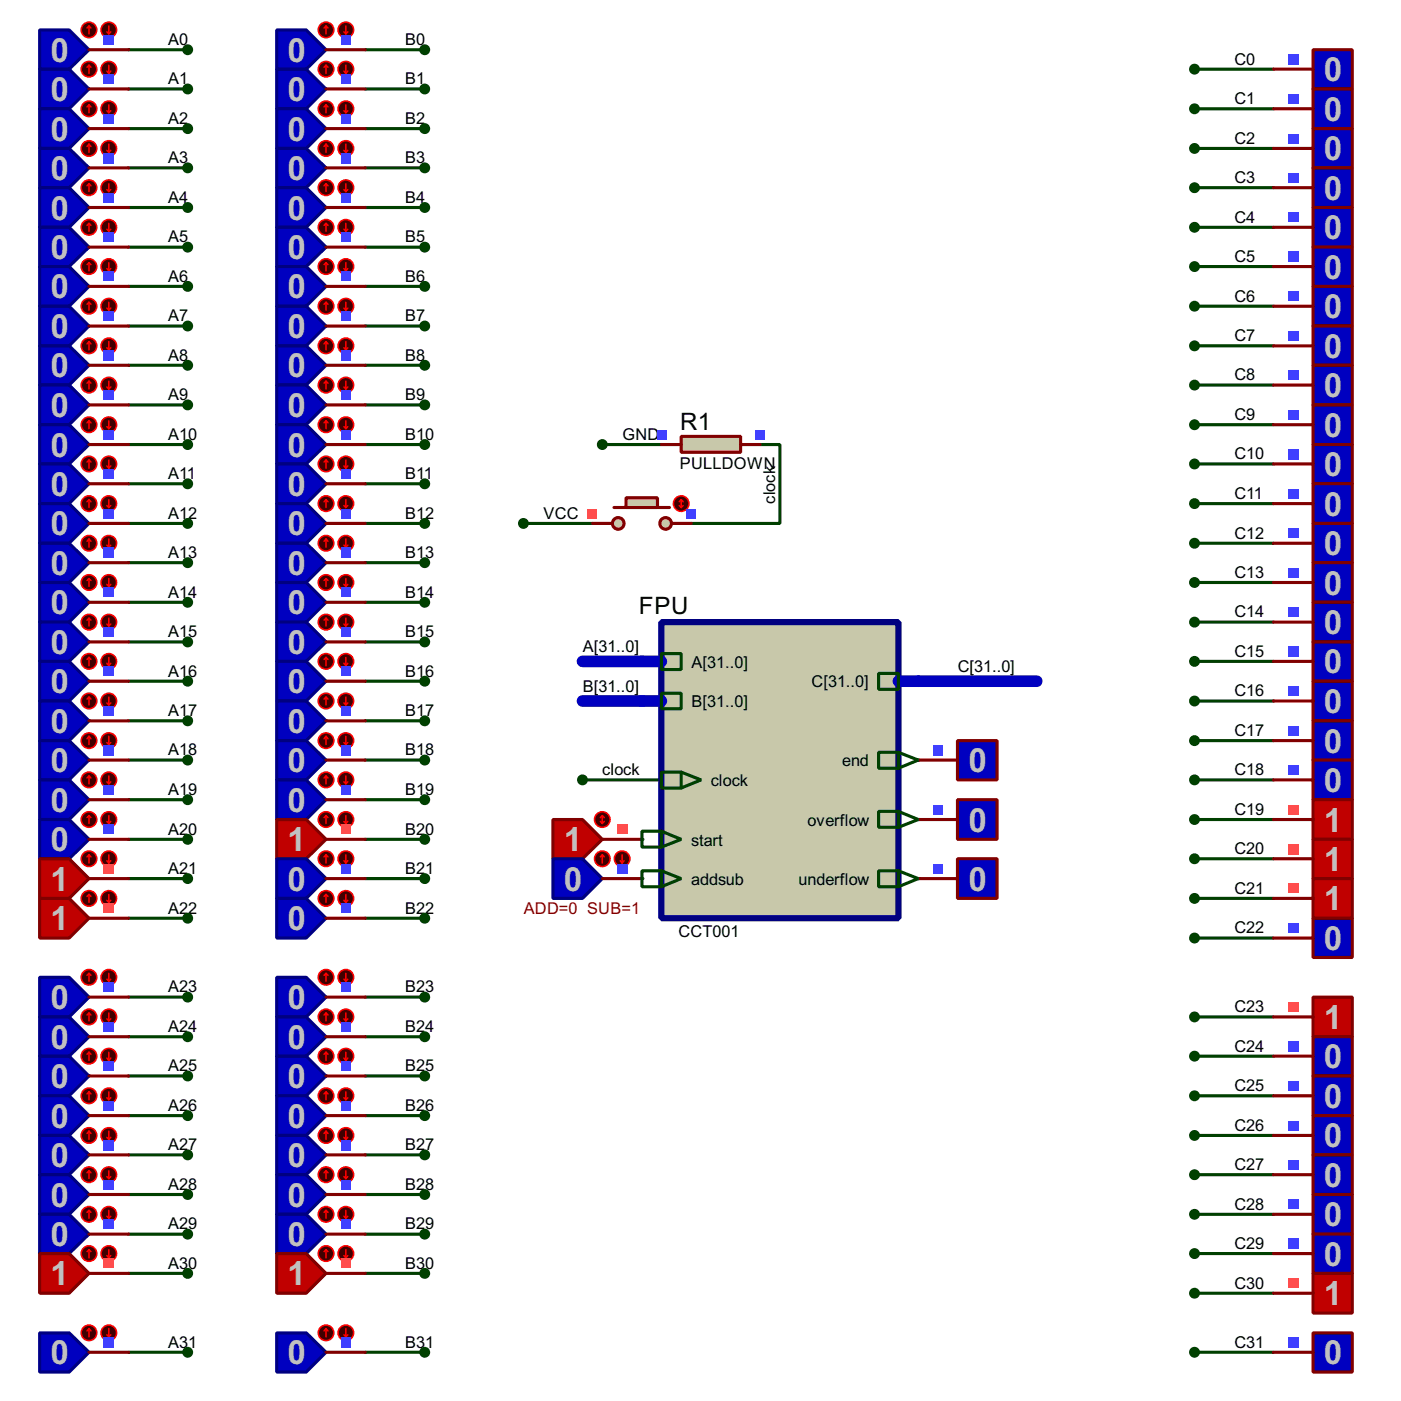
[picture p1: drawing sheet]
<svg xmlns="http://www.w3.org/2000/svg" width="180mm" height="180mm" viewBox="0 0 180 180" stroke-linecap="round" stroke-linejoin="round" font-family="sans-serif">
<defs><g id="words">
<g font-size="4.8" fill="#c0c0c0">
<text x="6.5" y="7.9">0</text>
<text x="37" y="7.9">0</text>
<text x="170.4" y="10.4">0</text>
<text x="6.5" y="13">0</text>
<text x="37" y="13">0</text>
<text x="170.4" y="15.5">0</text>
<text x="6.5" y="18.1">0</text>
<text x="6.5" y="23.1">0</text>
<text x="37" y="18.1">0</text>
<text x="37" y="23.1">0</text>
<text x="170.4" y="20.6">0</text>
<text x="6.5" y="28.2">0</text>
<text x="37" y="28.2">0</text>
<text x="170.4" y="25.7">0</text>
<text x="6.5" y="33.3">0</text>
<text x="37" y="33.3">0</text>
<text x="170.4" y="30.8">0</text>
<text x="170.4" y="35.9">0</text>
<text x="6.5" y="38.4">0</text>
<text x="37" y="38.4">0</text>
<text x="170.4" y="40.9">0</text>
<text x="6.5" y="43.5">0</text>
<text x="37" y="43.5">0</text>
<text x="170.4" y="46.1">0</text>
<text x="6.5" y="48.6">0</text>
<text x="6.5" y="53.6">0</text>
<text x="37" y="48.6">0</text>
<text x="37" y="53.6">0</text>
<text x="170.4" y="51.1">0</text>
<text x="6.5" y="58.8">0</text>
<text x="37" y="58.8">0</text>
<text x="170.4" y="56.2">0</text>
<text x="6.5" y="63.8">0</text>
<text x="37" y="63.8">0</text>
<text x="170.4" y="61.3">0</text>
<text x="6.5" y="68.9">0</text>
<text x="37" y="68.9">0</text>
<text x="170.4" y="66.3">0</text>
<text x="170.4" y="71.5">0</text>
<text x="6.5" y="74">0</text>
<text x="37" y="74">0</text>
<text x="170.4" y="76.5">0</text>
<text x="6.5" y="79">0</text>
<text x="37" y="79">0</text>
<text x="170.4" y="81.6">0</text>
<text x="6.5" y="84.2">0</text>
<text x="6.5" y="89.2">0</text>
<text x="37" y="84.2">0</text>
<text x="37" y="89.2">0</text>
<text x="170.4" y="86.7">0</text>
<text x="6.5" y="94.3">0</text>
<text x="37" y="94.3">0</text>
<text x="170.4" y="91.8">0</text>
<text x="6.5" y="99.4">0</text>
<text x="37" y="99.4">0</text>
<text x="124.6" y="99.4">0</text>
<text x="170.4" y="96.9">0</text>
<text x="170.4" y="101.9">0</text>
<text x="6.5" y="104.5">0</text>
<text x="37" y="104.5">0</text>
<text x="124.6" y="107">0</text>
<text x="170.4" y="107">1</text>
<text x="6.5" y="109.6">0</text>
<text x="37" y="109.6">1</text>
<text x="72.6" y="109.6">1</text>
<text x="170.4" y="112.1">1</text>
<text x="6.5" y="114.6">1</text>
<text x="6.5" y="119.7">1</text>
<text x="37" y="114.6">0</text>
<text x="37" y="119.7">0</text>
<text x="72.6" y="114.6">0</text>
<text x="124.6" y="114.6">0</text>
<text x="170.4" y="117.2">1</text>
<text x="170.4" y="122.3">0</text>
<text x="6.5" y="129.9">0</text>
<text x="37" y="129.9">0</text>
<text x="6.5" y="135">0</text>
<text x="37" y="135">0</text>
<text x="170.4" y="132.4">1</text>
<text x="170.4" y="137.5">0</text>
<text x="6.5" y="140">0</text>
<text x="37" y="140">0</text>
<text x="170.4" y="142.6">0</text>
<text x="6.5" y="145.1">0</text>
<text x="37" y="145.1">0</text>
<text x="170.4" y="147.7">0</text>
<text x="6.5" y="150.2">0</text>
<text x="6.5" y="155.3">0</text>
<text x="37" y="150.2">0</text>
<text x="37" y="155.3">0</text>
<text x="170.4" y="152.7">0</text>
<text x="6.5" y="160.4">0</text>
<text x="37" y="160.4">0</text>
<text x="170.4" y="157.8">0</text>
<text x="6.5" y="165.4">1</text>
<text x="37" y="165.4">1</text>
<text x="170.4" y="162.9">0</text>
<text x="170.4" y="168">1</text>
<text x="6.5" y="175.6">0</text>
<text x="37" y="175.6">0</text>
<text x="170.4" y="175.6">0</text>
</g>
<g font-size="3.5">
<text x="87.5" y="55.4">R1</text>
<text x="82.2" y="79">FPU</text>
</g>
<g font-size="2.4">
<text x="21.6" y="5.8">A0</text>
<text x="52.1" y="5.8">B0</text>
<text x="21.6" y="10.9">A1</text>
<text x="52.1" y="10.9">B1</text>
<text x="158.8" y="8.3">C0</text>
<text x="21.6" y="15.9">A2</text>
<text x="52.1" y="15.9">B2</text>
<text x="158.8" y="13.4">C1</text>
<text x="21.6" y="21">A3</text>
<text x="52.1" y="21">B3</text>
<text x="158.8" y="18.5">C2</text>
<text x="158.8" y="23.6">C3</text>
<text x="21.6" y="26.1">A4</text>
<text x="52.1" y="26.1">B4</text>
<text x="158.8" y="28.6">C4</text>
<text x="21.6" y="31.2">A5</text>
<text x="52.1" y="31.2">B5</text>
<text x="158.8" y="33.7">C5</text>
<text x="21.6" y="36.3">A6</text>
<text x="21.6" y="41.3">A7</text>
<text x="52.1" y="36.3">B6</text>
<text x="52.1" y="41.3">B7</text>
<text x="158.8" y="38.8">C6</text>
<text x="21.6" y="46.4">A8</text>
<text x="52.1" y="46.4">B8</text>
<text x="158.8" y="43.9">C7</text>
<text x="21.6" y="51.5">A9</text>
<text x="52.1" y="51.5">B9</text>
<text x="158.8" y="49">C8</text>
<text x="21.6" y="56.6">A10</text>
<text x="52.1" y="56.6">B10</text>
<text x="80.1" y="56.6">GND</text>
<text x="158.8" y="54">C9</text>
<text x="158.8" y="59.1">C10</text>
<text x="21.6" y="61.7">A11</text>
<text x="52.1" y="61.7">B11</text>
<text x="87.5" y="60.4">PULLDOWN</text>
<text x="99.8" y="64.8" transform="rotate(-90 99.8 64.8)">clock</text>
<text x="158.8" y="64.2">C11</text>
<text x="21.6" y="66.7">A12</text>
<text x="21.6" y="71.8">A13</text>
<text x="52.1" y="66.7">B12</text>
<text x="52.1" y="71.8">B13</text>
<text x="69.9" y="66.7">VCC</text>
<text x="158.8" y="69.3">C12</text>
<text x="21.6" y="76.9">A14</text>
<text x="52.1" y="76.9">B14</text>
<text x="158.8" y="74.4">C13</text>
<text x="21.6" y="82">A15</text>
<text x="52.1" y="82">B15</text>
<text x="75" y="84">A[31..0]</text>
<text x="158.8" y="79.5">C14</text>
<text x="21.6" y="87.1">A16</text>
<text x="52.1" y="87.1">B16</text>
<text x="75" y="89.1">B[31..0]</text>
<text x="89" y="85.9">A[31..0]</text>
<text x="104.4" y="88.5">C[31..0]</text>
<text x="123.2" y="86.5">C[31..0]</text>
<text x="158.8" y="84.5">C15</text>
<text x="158.8" y="89.6">C16</text>
<text x="21.6" y="92.2">A17</text>
<text x="52.1" y="92.2">B17</text>
<text x="89" y="91">B[31..0]</text>
<text x="158.8" y="94.7">C17</text>
<text x="21.6" y="97.2">A18</text>
<text x="52.1" y="97.2">B18</text>
<text x="77.5" y="99.8">clock</text>
<text x="91.5" y="101.2">clock</text>
<text x="108.4" y="98.6">end</text>
<text x="158.8" y="99.8">C18</text>
<text x="21.6" y="102.3">A19</text>
<text x="21.6" y="107.4">A20</text>
<text x="52.1" y="102.3">B19</text>
<text x="52.1" y="107.4">B20</text>
<text x="103.9" y="106.3">overflow</text>
<text x="158.8" y="104.9">C19</text>
<text x="21.6" y="112.5">A21</text>
<text x="52.1" y="112.5">B21</text>
<text x="89" y="108.8">start</text>
<text x="89" y="113.9">addsub</text>
<text x="102.8" y="113.9">underflow</text>
<text x="158.8" y="109.9">C20</text>
<text x="21.6" y="117.6">A22</text>
<text x="52.1" y="117.6">B22</text>
<text x="158.8" y="115">C21</text>
<text x="87.3" y="120.6">CCT001</text>
<text x="158.8" y="120.1">C22</text>
<text x="21.6" y="127.7">A23</text>
<text x="52.1" y="127.7">B23</text>
<text x="158.8" y="130.3">C23</text>
<text x="21.6" y="132.8">A24</text>
<text x="21.6" y="137.9">A25</text>
<text x="52.1" y="132.8">B24</text>
<text x="52.1" y="137.9">B25</text>
<text x="158.8" y="135.3">C24</text>
<text x="21.6" y="143">A26</text>
<text x="52.1" y="143">B26</text>
<text x="158.8" y="140.4">C25</text>
<text x="21.6" y="148">A27</text>
<text x="52.1" y="148">B27</text>
<text x="158.8" y="145.5">C26</text>
<text x="21.6" y="153.1">A28</text>
<text x="52.1" y="153.1">B28</text>
<text x="158.8" y="150.6">C27</text>
<text x="158.8" y="155.7">C28</text>
<text x="21.6" y="158.2">A29</text>
<text x="52.1" y="158.2">B29</text>
<text x="158.8" y="160.7">C29</text>
<text x="21.6" y="163.3">A30</text>
<text x="52.1" y="163.3">B30</text>
<text x="158.8" y="165.8">C30</text>
<text x="21.6" y="173.4">A31</text>
<text x="52.1" y="173.4">B31</text>
<text x="158.8" y="173.4">C31</text>
</g>
<text font-size="2.4" fill="#800000" x="67.4" y="117.6">ADD=0 SUB=1</text>
</g></defs>
<path d="M75 85.1h7.6M75 90.2h7.6M118.2 87.7h15.2" fill="none" stroke="#0000c0" stroke-width="1.5"/>
<g fill="none" stroke="#004000" stroke-width=".4">
<path d="M16.6 6.4h7.6M16.6 11.5h7.6M16.6 16.6h7.6M47 6.4h7.7M47 11.5h7.7M47 16.6h7.7M153.7 8.9h10.2M153.7 14h10.2M153.7 19.1h10.2M16.6 21.6h7.6M16.6 26.7h7.6M16.6 31.8h7.6"/>
<path d="M16.6 36.9h7.6M47 21.6h7.7M47 26.7h7.7M47 31.8h7.7M47 36.9h7.7M153.7 24.2h10.2M153.7 29.3h10.2M153.7 34.3h10.2M153.7 39.4h10.2M16.6 42h7.6M16.6 47h7.6M16.6 52.1h7.6"/>
<path d="M16.6 57.2h7.6M47 42h7.7M47 47h7.7M47 52.1h7.7M47 57.2h7.7M77.5 57.2h7.6M97.8 57.2h2.6v10.2h-11.4M153.7 44.5h10.2M153.7 49.6h10.2M153.7 54.7h10.2M153.7 59.7h10.2M16.6 62.3h7.6"/>
<path d="M16.6 67.4h7.6M16.6 72.4h7.6M16.6 77.5h7.6M47 62.3h7.7M47 67.4h7.7M47 72.4h7.7M47 77.5h7.7M67.4 67.4h8.9M153.7 64.8h10.2M153.7 69.9h10.2M153.7 75h10.2M16.6 82.6h7.6"/>
<path d="M16.6 87.7h7.6M16.6 92.8h7.6M16.6 97.8h7.6M47 82.6h7.7M47 87.7h7.7M47 92.8h7.7M47 97.8h7.7M153.7 80.1h10.2M153.7 85.1h10.2M153.7 90.2h10.2M153.7 95.3h10.2M16.6 102.9h7.6"/>
<path d="M16.6 108h7.6M16.6 113.1h7.6M16.6 118.2h7.6M47 102.9h7.7M47 108h7.7M47 113.1h7.7M47 118.2h7.7M75 100.4h10.1M153.7 100.4h10.2M153.7 105.5h10.2M153.7 110.5h10.2M153.7 115.6h10.2"/>
<path d="M16.6 128.3h7.6M16.6 133.4h7.6M16.6 138.5h7.6M47 128.3h7.7M47 133.4h7.7M47 138.5h7.7M153.7 120.7h10.2M153.7 130.9h10.2M153.7 135.9h10.2M16.6 143.6h7.6M16.6 148.6h7.6M16.6 153.7h7.6"/>
<path d="M16.6 158.8h7.6M47 143.6h7.7M47 148.6h7.7M47 153.7h7.7M47 158.8h7.7M153.7 141h10.2M153.7 146.1h10.2M153.7 151.2h10.2M153.7 156.3h10.2M16.6 163.9h7.6M16.6 174h7.6M47 163.9h7.7"/>
<path d="M47 174h7.7M153.7 174h10.2M153.7 161.3h10.2M153.7 166.4h10.2"/>
</g>
<g fill="#004000">
<circle cx="118.2" cy="97.8" r=".2"/>
<circle cx="118.2" cy="105.5" r=".2"/>
<circle cx="82.6" cy="108" r=".2"/>
<circle cx="82.6" cy="113.1" r=".2"/>
<circle cx="118.2" cy="113.1" r=".2"/>
</g>
<path d="M5.1 3.9h3.8l2.6 2.5-2.6 2.5h-3.8z" fill-rule="evenodd" fill="#0000c0" stroke="#000080" stroke-width=".4"/>
<path d="M11.5 6.4h5.1" fill="none" stroke="#800000" stroke-width=".4"/>
<circle cx="11.4" cy="3.9" r="1" fill="#400000" stroke="#f00" stroke-width=".2"/>
<path d="M11.5 3.4l-.3 .2M11.5 3.4l.2 .2M11.5 3.4v1" fill="none" stroke="#f00" stroke-width=".2"/>
<circle cx="14" cy="3.9" r="1" fill="#400000" stroke="#f00" stroke-width=".2"/>
<path d="M13.8 4.1l.2 .3M14 3.4v1M14.3 4.1l-.3 .3" fill="none" stroke="#f00" stroke-width=".2"/>
<path d="M13.4 4.5h1.3v1.3h-1.3z" fill="#4040ff"/>
<path d="M5.1 8.9h3.8l2.6 2.6-2.6 2.5h-3.8z" fill-rule="evenodd" fill="#0000c0" stroke="#000080" stroke-width=".4"/>
<path d="M11.5 11.5h5.1" fill="none" stroke="#800000" stroke-width=".4"/>
<circle cx="11.4" cy="8.9" r="1" fill="#400000" stroke="#f00" stroke-width=".2"/>
<path d="M11.5 8.4l-.3 .3M11.5 8.4l.2 .3M11.5 8.4v1.1" fill="none" stroke="#f00" stroke-width=".2"/>
<circle cx="14" cy="8.9" r="1" fill="#400000" stroke="#f00" stroke-width=".2"/>
<path d="M13.8 9.2l.2 .3M14 8.4v1.1M14.3 9.2l-.3 .3" fill="none" stroke="#f00" stroke-width=".2"/>
<path d="M13.4 9.6h1.3v1.2h-1.3z" fill="#4040ff"/>
<path d="M5.1 14h3.8l2.6 2.6-2.6 2.5h-3.8z" fill-rule="evenodd" fill="#0000c0" stroke="#000080" stroke-width=".4"/>
<path d="M11.5 16.6h5.1" fill="none" stroke="#800000" stroke-width=".4"/>
<circle cx="11.4" cy="14" r="1" fill="#400000" stroke="#f00" stroke-width=".2"/>
<path d="M11.5 13.5l-.3 .3M11.5 13.5l.2 .3M11.5 13.5v1" fill="none" stroke="#f00" stroke-width=".2"/>
<circle cx="14" cy="14" r="1" fill="#400000" stroke="#f00" stroke-width=".2"/>
<path d="M13.8 14.3l.2 .2M14 13.5v1M14.3 14.3l-.3 .2" fill="none" stroke="#f00" stroke-width=".2"/>
<path d="M13.4 14.7h1.3v1.2h-1.3z" fill="#4040ff"/>
<path d="M5.1 19.1h3.8l2.6 2.5-2.6 2.6h-3.8z" fill-rule="evenodd" fill="#0000c0" stroke="#000080" stroke-width=".4"/>
<path d="M11.5 21.6h5.1" fill="none" stroke="#800000" stroke-width=".4"/>
<circle cx="11.4" cy="19.1" r="1" fill="#400000" stroke="#f00" stroke-width=".2"/>
<path d="M11.5 18.6l-.3 .3M11.5 18.6l.2 .3M11.5 18.6v1" fill="none" stroke="#f00" stroke-width=".2"/>
<circle cx="14" cy="19.1" r="1" fill="#400000" stroke="#f00" stroke-width=".2"/>
<path d="M13.8 19.4l.2 .2M14 18.6v1M14.3 19.4l-.3 .2" fill="none" stroke="#f00" stroke-width=".2"/>
<path d="M13.4 19.7h1.3v1.3h-1.3z" fill="#4040ff"/>
<path d="M5.1 24.2h3.8l2.6 2.5-2.6 2.6h-3.8z" fill-rule="evenodd" fill="#0000c0" stroke="#000080" stroke-width=".4"/>
<path d="M11.5 26.7h5.1" fill="none" stroke="#800000" stroke-width=".4"/>
<circle cx="11.4" cy="24.2" r="1" fill="#400000" stroke="#f00" stroke-width=".2"/>
<path d="M11.5 23.7l-.3 .2M11.5 23.7l.2 .2M11.5 23.7v1" fill="none" stroke="#f00" stroke-width=".2"/>
<circle cx="14" cy="24.2" r="1" fill="#400000" stroke="#f00" stroke-width=".2"/>
<path d="M13.8 24.4l.2 .3M14 23.7v1M14.3 24.4l-.3 .3" fill="none" stroke="#f00" stroke-width=".2"/>
<path d="M13.4 24.8h1.3v1.3h-1.3z" fill="#4040ff"/>
<path d="M5.1 29.3h3.8l2.6 2.5-2.6 2.5h-3.8z" fill-rule="evenodd" fill="#0000c0" stroke="#000080" stroke-width=".4"/>
<path d="M11.5 31.8h5.1" fill="none" stroke="#800000" stroke-width=".4"/>
<circle cx="11.4" cy="29.3" r="1" fill="#400000" stroke="#f00" stroke-width=".2"/>
<path d="M11.5 28.8l-.3 .2M11.5 28.8l.2 .2M11.5 28.8v1" fill="none" stroke="#f00" stroke-width=".2"/>
<circle cx="14" cy="29.3" r="1" fill="#400000" stroke="#f00" stroke-width=".2"/>
<path d="M13.8 29.5l.2 .3M14 28.8v1M14.3 29.5l-.3 .3" fill="none" stroke="#f00" stroke-width=".2"/>
<path d="M13.4 29.9h1.3v1.3h-1.3z" fill="#4040ff"/>
<path d="M5.1 34.3h3.8l2.6 2.6-2.6 2.5h-3.8z" fill-rule="evenodd" fill="#0000c0" stroke="#000080" stroke-width=".4"/>
<path d="M11.5 36.9h5.1" fill="none" stroke="#800000" stroke-width=".4"/>
<circle cx="11.4" cy="34.3" r="1" fill="#400000" stroke="#f00" stroke-width=".2"/>
<path d="M11.5 33.8l-.3 .3M11.5 33.8l.2 .3M11.5 33.8v1.1" fill="none" stroke="#f00" stroke-width=".2"/>
<circle cx="14" cy="34.3" r="1" fill="#400000" stroke="#f00" stroke-width=".2"/>
<path d="M13.8 34.6l.2 .3M14 33.8v1.1M14.3 34.6l-.3 .3" fill="none" stroke="#f00" stroke-width=".2"/>
<path d="M13.4 35h1.3v1.2h-1.3z" fill="#4040ff"/>
<path d="M5.1 39.4h3.8l2.6 2.6-2.6 2.5h-3.8z" fill-rule="evenodd" fill="#0000c0" stroke="#000080" stroke-width=".4"/>
<path d="M11.5 42h5.1" fill="none" stroke="#800000" stroke-width=".4"/>
<circle cx="11.4" cy="39.4" r="1" fill="#400000" stroke="#f00" stroke-width=".2"/>
<path d="M11.5 38.9l-.3 .3M11.5 38.9l.2 .3M11.5 38.9v1" fill="none" stroke="#f00" stroke-width=".2"/>
<circle cx="14" cy="39.4" r="1" fill="#400000" stroke="#f00" stroke-width=".2"/>
<path d="M13.8 39.7l.2 .2M14 38.9v1M14.3 39.7l-.3 .2" fill="none" stroke="#f00" stroke-width=".2"/>
<path d="M13.4 40.1h1.3v1.2h-1.3z" fill="#4040ff"/>
<path d="M5.1 44.5h3.8l2.6 2.5-2.6 2.6h-3.8z" fill-rule="evenodd" fill="#0000c0" stroke="#000080" stroke-width=".4"/>
<path d="M11.5 47h5.1" fill="none" stroke="#800000" stroke-width=".4"/>
<circle cx="11.4" cy="44.5" r="1" fill="#400000" stroke="#f00" stroke-width=".2"/>
<path d="M11.5 44l-.3 .3M11.5 44l.2 .3M11.5 44v1" fill="none" stroke="#f00" stroke-width=".2"/>
<circle cx="14" cy="44.5" r="1" fill="#400000" stroke="#f00" stroke-width=".2"/>
<path d="M13.8 44.8l.2 .2M14 44v1M14.3 44.8l-.3 .2" fill="none" stroke="#f00" stroke-width=".2"/>
<path d="M13.4 45.1h1.3v1.3h-1.3z" fill="#4040ff"/>
<path d="M5.1 49.6h3.8l2.6 2.5-2.6 2.6h-3.8z" fill-rule="evenodd" fill="#0000c0" stroke="#000080" stroke-width=".4"/>
<path d="M11.5 52.1h5.1" fill="none" stroke="#800000" stroke-width=".4"/>
<circle cx="11.4" cy="49.6" r="1" fill="#400000" stroke="#f00" stroke-width=".2"/>
<path d="M11.5 49.1l-.3 .2M11.5 49.1l.2 .2M11.5 49.1v1" fill="none" stroke="#f00" stroke-width=".2"/>
<circle cx="14" cy="49.6" r="1" fill="#400000" stroke="#f00" stroke-width=".2"/>
<path d="M13.8 49.8l.2 .3M14 49.1v1M14.3 49.8l-.3 .3" fill="none" stroke="#f00" stroke-width=".2"/>
<path d="M13.4 50.2h1.3v1.3h-1.3z" fill="#4040ff"/>
<path d="M5.1 54.7h3.8l2.6 2.5-2.6 2.5h-3.8z" fill-rule="evenodd" fill="#0000c0" stroke="#000080" stroke-width=".4"/>
<path d="M11.5 57.2h5.1" fill="none" stroke="#800000" stroke-width=".4"/>
<circle cx="11.4" cy="54.7" r="1" fill="#400000" stroke="#f00" stroke-width=".2"/>
<path d="M11.5 54.2l-.3 .2M11.5 54.2l.2 .2M11.5 54.2v1" fill="none" stroke="#f00" stroke-width=".2"/>
<circle cx="14" cy="54.7" r="1" fill="#400000" stroke="#f00" stroke-width=".2"/>
<path d="M13.8 54.9l.2 .3M14 54.2v1M14.3 54.9l-.3 .3" fill="none" stroke="#f00" stroke-width=".2"/>
<path d="M13.4 55.3h1.3v1.3h-1.3z" fill="#4040ff"/>
<path d="M5.1 59.7h3.8l2.6 2.6-2.6 2.5h-3.8z" fill-rule="evenodd" fill="#0000c0" stroke="#000080" stroke-width=".4"/>
<path d="M11.5 62.3h5.1" fill="none" stroke="#800000" stroke-width=".4"/>
<circle cx="11.4" cy="59.7" r="1" fill="#400000" stroke="#f00" stroke-width=".2"/>
<path d="M11.5 59.2l-.3 .3M11.5 59.2l.2 .3M11.5 59.2v1.1" fill="none" stroke="#f00" stroke-width=".2"/>
<circle cx="14" cy="59.7" r="1" fill="#400000" stroke="#f00" stroke-width=".2"/>
<path d="M13.8 60l.2 .3M14 59.2v1.1M14.3 60l-.3 .3" fill="none" stroke="#f00" stroke-width=".2"/>
<path d="M13.4 60.4h1.3v1.2h-1.3z" fill="#4040ff"/>
<path d="M5.1 64.8h3.8l2.6 2.6-2.6 2.5h-3.8z" fill-rule="evenodd" fill="#0000c0" stroke="#000080" stroke-width=".4"/>
<path d="M11.5 67.4h5.1" fill="none" stroke="#800000" stroke-width=".4"/>
<circle cx="11.4" cy="64.8" r="1" fill="#400000" stroke="#f00" stroke-width=".2"/>
<path d="M11.5 64.3l-.3 .3M11.5 64.3l.2 .3M11.5 64.3v1" fill="none" stroke="#f00" stroke-width=".2"/>
<circle cx="14" cy="64.8" r="1" fill="#400000" stroke="#f00" stroke-width=".2"/>
<path d="M13.8 65.1l.2 .2M14 64.3v1M14.3 65.1l-.3 .2" fill="none" stroke="#f00" stroke-width=".2"/>
<path d="M13.4 65.5h1.3v1.2h-1.3z" fill="#4040ff"/>
<path d="M5.1 69.9h3.8l2.6 2.5-2.6 2.6h-3.8z" fill-rule="evenodd" fill="#0000c0" stroke="#000080" stroke-width=".4"/>
<path d="M11.5 72.4h5.1" fill="none" stroke="#800000" stroke-width=".4"/>
<circle cx="11.4" cy="69.9" r="1" fill="#400000" stroke="#f00" stroke-width=".2"/>
<path d="M11.5 69.4l-.3 .3M11.5 69.4l.2 .3M11.5 69.4v1" fill="none" stroke="#f00" stroke-width=".2"/>
<circle cx="14" cy="69.9" r="1" fill="#400000" stroke="#f00" stroke-width=".2"/>
<path d="M13.8 70.2l.2 .2M14 69.4v1M14.3 70.2l-.3 .2" fill="none" stroke="#f00" stroke-width=".2"/>
<path d="M13.4 70.5h1.3v1.3h-1.3z" fill="#4040ff"/>
<path d="M5.1 75h3.8l2.6 2.5-2.6 2.6h-3.8z" fill-rule="evenodd" fill="#0000c0" stroke="#000080" stroke-width=".4"/>
<path d="M11.5 77.5h5.1" fill="none" stroke="#800000" stroke-width=".4"/>
<circle cx="11.4" cy="75" r="1" fill="#400000" stroke="#f00" stroke-width=".2"/>
<path d="M11.5 74.5l-.3 .2M11.5 74.5l.2 .2M11.5 74.5v1" fill="none" stroke="#f00" stroke-width=".2"/>
<circle cx="14" cy="75" r="1" fill="#400000" stroke="#f00" stroke-width=".2"/>
<path d="M13.8 75.2l.2 .3M14 74.5v1M14.3 75.2l-.3 .3" fill="none" stroke="#f00" stroke-width=".2"/>
<path d="M13.4 75.6h1.3v1.3h-1.3z" fill="#4040ff"/>
<path d="M5.1 80.1h3.8l2.6 2.5-2.6 2.5h-3.8z" fill-rule="evenodd" fill="#0000c0" stroke="#000080" stroke-width=".4"/>
<path d="M11.5 82.6h5.1" fill="none" stroke="#800000" stroke-width=".4"/>
<circle cx="11.4" cy="80.1" r="1" fill="#400000" stroke="#f00" stroke-width=".2"/>
<path d="M11.5 79.6l-.3 .2M11.5 79.6l.2 .2M11.5 79.6v1" fill="none" stroke="#f00" stroke-width=".2"/>
<circle cx="14" cy="80.1" r="1" fill="#400000" stroke="#f00" stroke-width=".2"/>
<path d="M14 79.6v1M13.8 80.3l.2 .3M14.3 80.3l-.3 .3" fill="none" stroke="#f00" stroke-width=".2"/>
<path d="M13.4 80.7h1.3v1.3h-1.3z" fill="#4040ff"/>
<path d="M5.1 85.1h3.8l2.6 2.6-2.6 2.5h-3.8z" fill-rule="evenodd" fill="#0000c0" stroke="#000080" stroke-width=".4"/>
<path d="M11.5 87.7h5.1" fill="none" stroke="#800000" stroke-width=".4"/>
<circle cx="11.4" cy="85.1" r="1" fill="#400000" stroke="#f00" stroke-width=".2"/>
<path d="M11.5 84.6l-.3 .3M11.5 84.6l.2 .3M11.5 84.6v1.1" fill="none" stroke="#f00" stroke-width=".2"/>
<circle cx="14" cy="85.1" r="1" fill="#400000" stroke="#f00" stroke-width=".2"/>
<path d="M13.8 85.4l.2 .3M14 84.6v1.1M14.3 85.4l-.3 .3" fill="none" stroke="#f00" stroke-width=".2"/>
<path d="M13.4 85.8h1.3v1.2h-1.3z" fill="#4040ff"/>
<path d="M5.1 90.2h3.8l2.6 2.6-2.6 2.5h-3.8z" fill-rule="evenodd" fill="#0000c0" stroke="#000080" stroke-width=".4"/>
<path d="M11.5 92.8h5.1" fill="none" stroke="#800000" stroke-width=".4"/>
<circle cx="11.4" cy="90.2" r="1" fill="#400000" stroke="#f00" stroke-width=".2"/>
<path d="M11.5 89.7l-.3 .3M11.5 89.7l.2 .3M11.5 89.7v1" fill="none" stroke="#f00" stroke-width=".2"/>
<circle cx="14" cy="90.2" r="1" fill="#400000" stroke="#f00" stroke-width=".2"/>
<path d="M13.8 90.5l.2 .2M14 89.7v1M14.3 90.5l-.3 .2" fill="none" stroke="#f00" stroke-width=".2"/>
<path d="M13.4 90.9h1.3v1.2h-1.3z" fill="#4040ff"/>
<path d="M5.1 95.3h3.8l2.6 2.5-2.6 2.6h-3.8z" fill-rule="evenodd" fill="#0000c0" stroke="#000080" stroke-width=".4"/>
<path d="M11.5 97.8h5.1" fill="none" stroke="#800000" stroke-width=".4"/>
<circle cx="11.4" cy="95.3" r="1" fill="#400000" stroke="#f00" stroke-width=".2"/>
<path d="M11.5 94.8l-.3 .3M11.5 94.8l.2 .3M11.5 94.8v1" fill="none" stroke="#f00" stroke-width=".2"/>
<circle cx="14" cy="95.3" r="1" fill="#400000" stroke="#f00" stroke-width=".2"/>
<path d="M13.8 95.6l.2 .2M14 94.8v1M14.3 95.6l-.3 .2" fill="none" stroke="#f00" stroke-width=".2"/>
<path d="M13.4 95.9h1.3v1.3h-1.3z" fill="#4040ff"/>
<path d="M5.1 100.4h3.8l2.6 2.5-2.6 2.6h-3.8z" fill-rule="evenodd" fill="#0000c0" stroke="#000080" stroke-width=".4"/>
<path d="M11.5 102.9h5.1" fill="none" stroke="#800000" stroke-width=".4"/>
<circle cx="11.4" cy="100.4" r="1" fill="#400000" stroke="#f00" stroke-width=".2"/>
<path d="M11.5 99.9l-.3 .2M11.5 99.9l.2 .2M11.5 99.9v1" fill="none" stroke="#f00" stroke-width=".2"/>
<circle cx="14" cy="100.4" r="1" fill="#400000" stroke="#f00" stroke-width=".2"/>
<path d="M14 99.9v1M13.8 100.6l.2 .3M14.3 100.6l-.3 .3" fill="none" stroke="#f00" stroke-width=".2"/>
<path d="M13.4 101h1.3v1.3h-1.3z" fill="#4040ff"/>
<path d="M5.1 105.5h3.8l2.6 2.5-2.6 2.5h-3.8z" fill-rule="evenodd" fill="#0000c0" stroke="#000080" stroke-width=".4"/>
<path d="M11.5 108h5.1" fill="none" stroke="#800000" stroke-width=".4"/>
<circle cx="11.4" cy="105.5" r="1" fill="#400000" stroke="#f00" stroke-width=".2"/>
<path d="M11.5 105l-.3 .2M11.5 105l.2 .2M11.5 105v1" fill="none" stroke="#f00" stroke-width=".2"/>
<circle cx="14" cy="105.5" r="1" fill="#400000" stroke="#f00" stroke-width=".2"/>
<path d="M13.8 105.7l.2 .3M14 105v1M14.3 105.7l-.3 .3" fill="none" stroke="#f00" stroke-width=".2"/>
<path d="M13.4 106.1h1.3v1.3h-1.3z" fill="#4040ff"/>
<path d="M5.1 110.5h3.8l2.6 2.6-2.6 2.5h-3.8z" fill-rule="evenodd" fill="#c00000" stroke="#800000" stroke-width=".4"/>
<path d="M11.5 113.1h5.1" fill="none" stroke="#800000" stroke-width=".4"/>
<circle cx="11.4" cy="110.5" r="1" fill="#400000" stroke="#f00" stroke-width=".2"/>
<path d="M11.5 110l-.3 .3M11.5 110l.2 .3M11.5 110v1.1" fill="none" stroke="#f00" stroke-width=".2"/>
<circle cx="14" cy="110.5" r="1" fill="#400000" stroke="#f00" stroke-width=".2"/>
<path d="M13.8 110.8l.2 .3M14 110v1.1M14.3 110.8l-.3 .3" fill="none" stroke="#f00" stroke-width=".2"/>
<path d="M13.4 111.2h1.3v1.2h-1.3z" fill="#ff4040"/>
<path d="M5.1 115.6h3.8l2.6 2.6-2.6 2.5h-3.8z" fill-rule="evenodd" fill="#c00000" stroke="#800000" stroke-width=".4"/>
<path d="M11.5 118.2h5.1" fill="none" stroke="#800000" stroke-width=".4"/>
<circle cx="11.4" cy="115.6" r="1" fill="#400000" stroke="#f00" stroke-width=".2"/>
<path d="M11.5 115.1l-.3 .3M11.5 115.1l.2 .3M11.5 115.1v1" fill="none" stroke="#f00" stroke-width=".2"/>
<circle cx="14" cy="115.6" r="1" fill="#400000" stroke="#f00" stroke-width=".2"/>
<path d="M13.8 115.9l.2 .2M14 115.1v1M14.3 115.9l-.3 .2" fill="none" stroke="#f00" stroke-width=".2"/>
<path d="M13.4 116.3h1.3v1.2h-1.3z" fill="#ff4040"/>
<path d="M5.1 125.8h3.8l2.6 2.5-2.6 2.6h-3.8z" fill-rule="evenodd" fill="#0000c0" stroke="#000080" stroke-width=".4"/>
<path d="M11.5 128.3h5.1" fill="none" stroke="#800000" stroke-width=".4"/>
<circle cx="11.4" cy="125.8" r="1" fill="#400000" stroke="#f00" stroke-width=".2"/>
<path d="M11.5 125.3l-.3 .2M11.5 125.3l.2 .2M11.5 125.3v1" fill="none" stroke="#f00" stroke-width=".2"/>
<circle cx="14" cy="125.8" r="1" fill="#400000" stroke="#f00" stroke-width=".2"/>
<path d="M13.8 126l.2 .3M14 125.3v1M14.3 126l-.3 .3" fill="none" stroke="#f00" stroke-width=".2"/>
<path d="M13.4 126.4h1.3v1.3h-1.3z" fill="#4040ff"/>
<path d="M5.1 130.9h3.8l2.6 2.5-2.6 2.5h-3.8z" fill-rule="evenodd" fill="#0000c0" stroke="#000080" stroke-width=".4"/>
<path d="M11.5 133.4h5.1" fill="none" stroke="#800000" stroke-width=".4"/>
<circle cx="11.4" cy="130.9" r="1" fill="#400000" stroke="#f00" stroke-width=".2"/>
<path d="M11.5 130.4l-.3 .2M11.5 130.4l.2 .2M11.5 130.4v1" fill="none" stroke="#f00" stroke-width=".2"/>
<circle cx="14" cy="130.9" r="1" fill="#400000" stroke="#f00" stroke-width=".2"/>
<path d="M13.8 131.1l.2 .3M14 130.4v1M14.3 131.1l-.3 .3" fill="none" stroke="#f00" stroke-width=".2"/>
<path d="M13.4 131.5h1.3v1.3h-1.3z" fill="#4040ff"/>
<path d="M5.1 135.9h3.8l2.6 2.6-2.6 2.5h-3.8z" fill-rule="evenodd" fill="#0000c0" stroke="#000080" stroke-width=".4"/>
<path d="M11.5 138.5h5.1" fill="none" stroke="#800000" stroke-width=".4"/>
<circle cx="11.4" cy="135.9" r="1" fill="#400000" stroke="#f00" stroke-width=".2"/>
<path d="M11.5 135.4l-.3 .3M11.5 135.4l.2 .3M11.5 135.4v1.1" fill="none" stroke="#f00" stroke-width=".2"/>
<circle cx="14" cy="135.9" r="1" fill="#400000" stroke="#f00" stroke-width=".2"/>
<path d="M13.8 136.2l.2 .3M14 135.4v1.1M14.3 136.2l-.3 .3" fill="none" stroke="#f00" stroke-width=".2"/>
<path d="M13.4 136.6h1.3v1.2h-1.3z" fill="#4040ff"/>
<path d="M5.1 141h3.8l2.6 2.6-2.6 2.5h-3.8z" fill-rule="evenodd" fill="#0000c0" stroke="#000080" stroke-width=".4"/>
<path d="M11.5 143.6h5.1" fill="none" stroke="#800000" stroke-width=".4"/>
<circle cx="11.4" cy="141" r="1" fill="#400000" stroke="#f00" stroke-width=".2"/>
<path d="M11.5 140.5l-.3 .3M11.5 140.5l.2 .3M11.5 140.5v1" fill="none" stroke="#f00" stroke-width=".2"/>
<circle cx="14" cy="141" r="1" fill="#400000" stroke="#f00" stroke-width=".2"/>
<path d="M13.8 141.3l.2 .2M14 140.5v1M14.3 141.3l-.3 .2" fill="none" stroke="#f00" stroke-width=".2"/>
<path d="M13.4 141.7h1.3v1.2h-1.3z" fill="#4040ff"/>
<path d="M5.1 146.1h3.8l2.6 2.5-2.6 2.6h-3.8z" fill-rule="evenodd" fill="#0000c0" stroke="#000080" stroke-width=".4"/>
<path d="M11.5 148.6h5.1" fill="none" stroke="#800000" stroke-width=".4"/>
<circle cx="11.4" cy="146.1" r="1" fill="#400000" stroke="#f00" stroke-width=".2"/>
<path d="M11.5 145.6l-.3 .3M11.5 145.6l.2 .3M11.5 145.6v1" fill="none" stroke="#f00" stroke-width=".2"/>
<circle cx="14" cy="146.1" r="1" fill="#400000" stroke="#f00" stroke-width=".2"/>
<path d="M13.8 146.4l.2 .2M14 145.6v1M14.3 146.4l-.3 .2" fill="none" stroke="#f00" stroke-width=".2"/>
<path d="M13.4 146.7h1.3v1.3h-1.3z" fill="#4040ff"/>
<path d="M5.1 151.2h3.8l2.6 2.5-2.6 2.6h-3.8z" fill-rule="evenodd" fill="#0000c0" stroke="#000080" stroke-width=".4"/>
<path d="M11.5 153.7h5.1" fill="none" stroke="#800000" stroke-width=".4"/>
<circle cx="11.4" cy="151.2" r="1" fill="#400000" stroke="#f00" stroke-width=".2"/>
<path d="M11.5 150.7l-.3 .2M11.5 150.7l.2 .2M11.5 150.7v1" fill="none" stroke="#f00" stroke-width=".2"/>
<circle cx="14" cy="151.2" r="1" fill="#400000" stroke="#f00" stroke-width=".2"/>
<path d="M13.8 151.4l.2 .3M14 150.7v1M14.3 151.4l-.3 .3" fill="none" stroke="#f00" stroke-width=".2"/>
<path d="M13.4 151.8h1.3v1.3h-1.3z" fill="#4040ff"/>
<path d="M5.1 156.3h3.8l2.6 2.5-2.6 2.5h-3.8z" fill-rule="evenodd" fill="#0000c0" stroke="#000080" stroke-width=".4"/>
<path d="M11.5 158.8h5.1" fill="none" stroke="#800000" stroke-width=".4"/>
<circle cx="11.4" cy="156.3" r="1" fill="#400000" stroke="#f00" stroke-width=".2"/>
<path d="M11.5 155.8l-.3 .2M11.5 155.8l.2 .2M11.5 155.8v1" fill="none" stroke="#f00" stroke-width=".2"/>
<circle cx="14" cy="156.3" r="1" fill="#400000" stroke="#f00" stroke-width=".2"/>
<path d="M13.8 156.5l.2 .3M14 155.8v1M14.3 156.5l-.3 .3" fill="none" stroke="#f00" stroke-width=".2"/>
<path d="M13.4 156.9h1.3v1.3h-1.3z" fill="#4040ff"/>
<path d="M5.1 161.3h3.8l2.6 2.6-2.6 2.5h-3.8z" fill-rule="evenodd" fill="#c00000" stroke="#800000" stroke-width=".4"/>
<path d="M11.5 163.9h5.1" fill="none" stroke="#800000" stroke-width=".4"/>
<circle cx="11.4" cy="161.3" r="1" fill="#400000" stroke="#f00" stroke-width=".2"/>
<path d="M11.5 160.8l-.3 .3M11.5 160.8l.2 .3M11.5 160.8v1.1" fill="none" stroke="#f00" stroke-width=".2"/>
<circle cx="14" cy="161.3" r="1" fill="#400000" stroke="#f00" stroke-width=".2"/>
<path d="M13.8 161.6l.2 .3M14 160.8v1.1M14.3 161.6l-.3 .3" fill="none" stroke="#f00" stroke-width=".2"/>
<path d="M13.4 162h1.3v1.2h-1.3z" fill="#ff4040"/>
<path d="M5.1 171.5h3.8l2.6 2.5-2.6 2.6h-3.8z" fill-rule="evenodd" fill="#0000c0" stroke="#000080" stroke-width=".4"/>
<path d="M11.5 174h5.1" fill="none" stroke="#800000" stroke-width=".4"/>
<circle cx="11.4" cy="171.5" r="1" fill="#400000" stroke="#f00" stroke-width=".2"/>
<path d="M11.5 171l-.3 .3M11.5 171l.2 .3M11.5 171v1" fill="none" stroke="#f00" stroke-width=".2"/>
<circle cx="14" cy="171.5" r="1" fill="#400000" stroke="#f00" stroke-width=".2"/>
<path d="M13.8 171.8l.2 .2M14 171v1M14.3 171.8l-.3 .2" fill="none" stroke="#f00" stroke-width=".2"/>
<path d="M13.4 172.1h1.3v1.3h-1.3z" fill="#4040ff"/>
<g fill="#004000" stroke="#004000" stroke-width=".4">
<circle cx="24.1" cy="6.4" r=".5"/>
<circle cx="24.1" cy="11.5" r=".5"/>
<circle cx="24.1" cy="16.6" r=".5"/>
<circle cx="24.1" cy="21.6" r=".5"/>
<circle cx="24.1" cy="26.7" r=".5"/>
<circle cx="24.1" cy="31.8" r=".5"/>
<circle cx="24.1" cy="36.9" r=".5"/>
<circle cx="24.1" cy="42" r=".5"/>
<circle cx="24.1" cy="47" r=".5"/>
<circle cx="24.1" cy="52.1" r=".5"/>
<circle cx="24.1" cy="57.2" r=".5"/>
<circle cx="24.1" cy="62.3" r=".5"/>
<circle cx="24.1" cy="67.4" r=".5"/>
<circle cx="24.1" cy="72.4" r=".5"/>
<circle cx="24.1" cy="77.5" r=".5"/>
<circle cx="24.1" cy="82.6" r=".5"/>
<circle cx="24.1" cy="87.7" r=".5"/>
<circle cx="24.1" cy="92.8" r=".5"/>
<circle cx="24.1" cy="97.8" r=".5"/>
<circle cx="24.1" cy="102.9" r=".5"/>
<circle cx="24.1" cy="108" r=".5"/>
<circle cx="24.1" cy="113.1" r=".5"/>
<circle cx="24.1" cy="118.2" r=".5"/>
<circle cx="24.1" cy="128.3" r=".5"/>
<circle cx="24.1" cy="133.4" r=".5"/>
<circle cx="24.1" cy="138.5" r=".5"/>
<circle cx="24.1" cy="143.6" r=".5"/>
<circle cx="24.1" cy="148.6" r=".5"/>
<circle cx="24.1" cy="153.7" r=".5"/>
<circle cx="24.1" cy="158.8" r=".5"/>
<circle cx="24.1" cy="163.9" r=".5"/>
<circle cx="24.1" cy="174" r=".5"/>
</g>
<path d="M35.6 3.9h3.8l2.6 2.5-2.6 2.5h-3.8z" fill-rule="evenodd" fill="#0000c0" stroke="#000080" stroke-width=".4"/>
<path d="M42 6.4h5" fill="none" stroke="#800000" stroke-width=".4"/>
<circle cx="41.9" cy="3.9" r="1" fill="#400000" stroke="#f00" stroke-width=".2"/>
<path d="M42 3.4l-.3 .2M42 3.4l.2 .2M42 3.4v1" fill="none" stroke="#f00" stroke-width=".2"/>
<circle cx="44.5" cy="3.9" r="1" fill="#400000" stroke="#f00" stroke-width=".2"/>
<path d="M44.3 4.1l.2 .3M44.5 3.4v1M44.8 4.1l-.3 .3" fill="none" stroke="#f00" stroke-width=".2"/>
<path d="M43.9 4.5h1.2v1.3h-1.2z" fill="#4040ff"/>
<path d="M35.6 8.9h3.8l2.6 2.6-2.6 2.5h-3.8z" fill-rule="evenodd" fill="#0000c0" stroke="#000080" stroke-width=".4"/>
<path d="M42 11.5h5" fill="none" stroke="#800000" stroke-width=".4"/>
<circle cx="41.9" cy="8.9" r="1" fill="#400000" stroke="#f00" stroke-width=".2"/>
<path d="M42 8.4l-.3 .3M42 8.4l.2 .3M42 8.4v1.1" fill="none" stroke="#f00" stroke-width=".2"/>
<circle cx="44.5" cy="8.9" r="1" fill="#400000" stroke="#f00" stroke-width=".2"/>
<path d="M44.3 9.2l.2 .3M44.5 8.4v1.1M44.8 9.2l-.3 .3" fill="none" stroke="#f00" stroke-width=".2"/>
<path d="M43.9 9.6h1.2v1.2h-1.2z" fill="#4040ff"/>
<path d="M35.6 14h3.8l2.6 2.6-2.6 2.5h-3.8z" fill-rule="evenodd" fill="#0000c0" stroke="#000080" stroke-width=".4"/>
<path d="M42 16.6h5" fill="none" stroke="#800000" stroke-width=".4"/>
<circle cx="41.9" cy="14" r="1" fill="#400000" stroke="#f00" stroke-width=".2"/>
<path d="M42 13.5l-.3 .3M42 13.5l.2 .3M42 13.5v1" fill="none" stroke="#f00" stroke-width=".2"/>
<circle cx="44.5" cy="14" r="1" fill="#400000" stroke="#f00" stroke-width=".2"/>
<path d="M44.3 14.3l.2 .2M44.5 13.5v1M44.8 14.3l-.3 .2" fill="none" stroke="#f00" stroke-width=".2"/>
<path d="M43.9 14.7h1.2v1.2h-1.2z" fill="#4040ff"/>
<path d="M35.6 19.1h3.8l2.6 2.5-2.6 2.6h-3.8z" fill-rule="evenodd" fill="#0000c0" stroke="#000080" stroke-width=".4"/>
<path d="M42 21.6h5" fill="none" stroke="#800000" stroke-width=".4"/>
<circle cx="41.9" cy="19.1" r="1" fill="#400000" stroke="#f00" stroke-width=".2"/>
<path d="M42 18.6l-.3 .3M42 18.6l.2 .3M42 18.6v1" fill="none" stroke="#f00" stroke-width=".2"/>
<circle cx="44.5" cy="19.1" r="1" fill="#400000" stroke="#f00" stroke-width=".2"/>
<path d="M44.3 19.4l.2 .2M44.5 18.6v1M44.8 19.4l-.3 .2" fill="none" stroke="#f00" stroke-width=".2"/>
<path d="M43.9 19.7h1.2v1.3h-1.2z" fill="#4040ff"/>
<path d="M35.6 24.2h3.8l2.6 2.5-2.6 2.6h-3.8z" fill-rule="evenodd" fill="#0000c0" stroke="#000080" stroke-width=".4"/>
<path d="M42 26.7h5" fill="none" stroke="#800000" stroke-width=".4"/>
<circle cx="41.9" cy="24.2" r="1" fill="#400000" stroke="#f00" stroke-width=".2"/>
<path d="M42 23.7l-.3 .2M42 23.7l.2 .2M42 23.7v1" fill="none" stroke="#f00" stroke-width=".2"/>
<circle cx="44.5" cy="24.2" r="1" fill="#400000" stroke="#f00" stroke-width=".2"/>
<path d="M44.3 24.4l.2 .3M44.5 23.7v1M44.8 24.4l-.3 .3" fill="none" stroke="#f00" stroke-width=".2"/>
<path d="M43.9 24.8h1.2v1.3h-1.2z" fill="#4040ff"/>
<path d="M35.6 29.3h3.8l2.6 2.5-2.6 2.5h-3.8z" fill-rule="evenodd" fill="#0000c0" stroke="#000080" stroke-width=".4"/>
<path d="M42 31.8h5" fill="none" stroke="#800000" stroke-width=".4"/>
<circle cx="41.9" cy="29.3" r="1" fill="#400000" stroke="#f00" stroke-width=".2"/>
<path d="M42 28.8l-.3 .2M42 28.8l.2 .2M42 28.8v1" fill="none" stroke="#f00" stroke-width=".2"/>
<circle cx="44.5" cy="29.3" r="1" fill="#400000" stroke="#f00" stroke-width=".2"/>
<path d="M44.3 29.5l.2 .3M44.5 28.8v1M44.8 29.5l-.3 .3" fill="none" stroke="#f00" stroke-width=".2"/>
<path d="M43.9 29.9h1.2v1.3h-1.2z" fill="#4040ff"/>
<path d="M35.6 34.3h3.8l2.6 2.6-2.6 2.5h-3.8z" fill-rule="evenodd" fill="#0000c0" stroke="#000080" stroke-width=".4"/>
<path d="M42 36.9h5" fill="none" stroke="#800000" stroke-width=".4"/>
<circle cx="41.9" cy="34.3" r="1" fill="#400000" stroke="#f00" stroke-width=".2"/>
<path d="M42 33.8l-.3 .3M42 33.8l.2 .3M42 33.8v1.1" fill="none" stroke="#f00" stroke-width=".2"/>
<circle cx="44.5" cy="34.3" r="1" fill="#400000" stroke="#f00" stroke-width=".2"/>
<path d="M44.3 34.6l.2 .3M44.5 33.8v1.1M44.8 34.6l-.3 .3" fill="none" stroke="#f00" stroke-width=".2"/>
<path d="M43.9 35h1.2v1.2h-1.2z" fill="#4040ff"/>
<path d="M35.6 39.4h3.8l2.6 2.6-2.6 2.5h-3.8z" fill-rule="evenodd" fill="#0000c0" stroke="#000080" stroke-width=".4"/>
<path d="M42 42h5" fill="none" stroke="#800000" stroke-width=".4"/>
<circle cx="41.9" cy="39.4" r="1" fill="#400000" stroke="#f00" stroke-width=".2"/>
<path d="M42 38.9l-.3 .3M42 38.9l.2 .3M42 38.9v1" fill="none" stroke="#f00" stroke-width=".2"/>
<circle cx="44.5" cy="39.4" r="1" fill="#400000" stroke="#f00" stroke-width=".2"/>
<path d="M44.3 39.7l.2 .2M44.5 38.9v1M44.8 39.7l-.3 .2" fill="none" stroke="#f00" stroke-width=".2"/>
<path d="M43.9 40.1h1.2v1.2h-1.2z" fill="#4040ff"/>
<path d="M35.6 44.5h3.8l2.6 2.5-2.6 2.6h-3.8z" fill-rule="evenodd" fill="#0000c0" stroke="#000080" stroke-width=".4"/>
<path d="M42 47h5" fill="none" stroke="#800000" stroke-width=".4"/>
<circle cx="41.9" cy="44.5" r="1" fill="#400000" stroke="#f00" stroke-width=".2"/>
<path d="M42 44l-.3 .3M42 44l.2 .3M42 44v1" fill="none" stroke="#f00" stroke-width=".2"/>
<circle cx="44.5" cy="44.5" r="1" fill="#400000" stroke="#f00" stroke-width=".2"/>
<path d="M44.3 44.8l.2 .2M44.5 44v1M44.8 44.8l-.3 .2" fill="none" stroke="#f00" stroke-width=".2"/>
<path d="M43.9 45.1h1.2v1.3h-1.2z" fill="#4040ff"/>
<path d="M35.6 49.6h3.8l2.6 2.5-2.6 2.6h-3.8z" fill-rule="evenodd" fill="#0000c0" stroke="#000080" stroke-width=".4"/>
<path d="M42 52.1h5" fill="none" stroke="#800000" stroke-width=".4"/>
<circle cx="41.9" cy="49.6" r="1" fill="#400000" stroke="#f00" stroke-width=".2"/>
<path d="M42 49.1l-.3 .2M42 49.1l.2 .2M42 49.1v1" fill="none" stroke="#f00" stroke-width=".2"/>
<circle cx="44.5" cy="49.6" r="1" fill="#400000" stroke="#f00" stroke-width=".2"/>
<path d="M44.3 49.8l.2 .3M44.5 49.1v1M44.8 49.8l-.3 .3" fill="none" stroke="#f00" stroke-width=".2"/>
<path d="M43.9 50.2h1.2v1.3h-1.2z" fill="#4040ff"/>
<path d="M35.6 54.7h3.8l2.6 2.5-2.6 2.5h-3.8z" fill-rule="evenodd" fill="#0000c0" stroke="#000080" stroke-width=".4"/>
<path d="M42 57.2h5" fill="none" stroke="#800000" stroke-width=".4"/>
<circle cx="41.9" cy="54.7" r="1" fill="#400000" stroke="#f00" stroke-width=".2"/>
<path d="M42 54.2l-.3 .2M42 54.2l.2 .2M42 54.2v1" fill="none" stroke="#f00" stroke-width=".2"/>
<circle cx="44.5" cy="54.7" r="1" fill="#400000" stroke="#f00" stroke-width=".2"/>
<path d="M44.3 54.9l.2 .3M44.5 54.2v1M44.8 54.9l-.3 .3" fill="none" stroke="#f00" stroke-width=".2"/>
<path d="M43.9 55.3h1.2v1.3h-1.2z" fill="#4040ff"/>
<path d="M35.6 59.7h3.8l2.6 2.6-2.6 2.5h-3.8z" fill-rule="evenodd" fill="#0000c0" stroke="#000080" stroke-width=".4"/>
<path d="M42 62.3h5" fill="none" stroke="#800000" stroke-width=".4"/>
<circle cx="41.9" cy="59.7" r="1" fill="#400000" stroke="#f00" stroke-width=".2"/>
<path d="M42 59.2l-.3 .3M42 59.2l.2 .3M42 59.2v1.1" fill="none" stroke="#f00" stroke-width=".2"/>
<circle cx="44.5" cy="59.7" r="1" fill="#400000" stroke="#f00" stroke-width=".2"/>
<path d="M44.3 60l.2 .3M44.5 59.2v1.1M44.8 60l-.3 .3" fill="none" stroke="#f00" stroke-width=".2"/>
<path d="M43.9 60.4h1.2v1.2h-1.2z" fill="#4040ff"/>
<path d="M35.6 64.8h3.8l2.6 2.6-2.6 2.5h-3.8z" fill-rule="evenodd" fill="#0000c0" stroke="#000080" stroke-width=".4"/>
<path d="M42 67.4h5" fill="none" stroke="#800000" stroke-width=".4"/>
<circle cx="41.9" cy="64.8" r="1" fill="#400000" stroke="#f00" stroke-width=".2"/>
<path d="M42 64.3l-.3 .3M42 64.3l.2 .3M42 64.3v1" fill="none" stroke="#f00" stroke-width=".2"/>
<circle cx="44.5" cy="64.8" r="1" fill="#400000" stroke="#f00" stroke-width=".2"/>
<path d="M44.3 65.1l.2 .2M44.5 64.3v1M44.8 65.1l-.3 .2" fill="none" stroke="#f00" stroke-width=".2"/>
<path d="M43.9 65.5h1.2v1.2h-1.2z" fill="#4040ff"/>
<path d="M35.6 69.9h3.8l2.6 2.5-2.6 2.6h-3.8z" fill-rule="evenodd" fill="#0000c0" stroke="#000080" stroke-width=".4"/>
<path d="M42 72.4h5" fill="none" stroke="#800000" stroke-width=".4"/>
<circle cx="41.9" cy="69.9" r="1" fill="#400000" stroke="#f00" stroke-width=".2"/>
<path d="M42 69.4l-.3 .3M42 69.4l.2 .3M42 69.4v1" fill="none" stroke="#f00" stroke-width=".2"/>
<circle cx="44.5" cy="69.9" r="1" fill="#400000" stroke="#f00" stroke-width=".2"/>
<path d="M44.3 70.2l.2 .2M44.5 69.4v1M44.8 70.2l-.3 .2" fill="none" stroke="#f00" stroke-width=".2"/>
<path d="M43.9 70.5h1.2v1.3h-1.2z" fill="#4040ff"/>
<path d="M35.6 75h3.8l2.6 2.5-2.6 2.6h-3.8z" fill-rule="evenodd" fill="#0000c0" stroke="#000080" stroke-width=".4"/>
<path d="M42 77.5h5" fill="none" stroke="#800000" stroke-width=".4"/>
<circle cx="41.9" cy="75" r="1" fill="#400000" stroke="#f00" stroke-width=".2"/>
<path d="M42 74.5l-.3 .2M42 74.5l.2 .2M42 74.5v1" fill="none" stroke="#f00" stroke-width=".2"/>
<circle cx="44.5" cy="75" r="1" fill="#400000" stroke="#f00" stroke-width=".2"/>
<path d="M44.3 75.2l.2 .3M44.5 74.5v1M44.8 75.2l-.3 .3" fill="none" stroke="#f00" stroke-width=".2"/>
<path d="M43.9 75.6h1.2v1.3h-1.2z" fill="#4040ff"/>
<path d="M35.6 80.1h3.8l2.6 2.5-2.6 2.5h-3.8z" fill-rule="evenodd" fill="#0000c0" stroke="#000080" stroke-width=".4"/>
<path d="M42 82.6h5" fill="none" stroke="#800000" stroke-width=".4"/>
<circle cx="41.9" cy="80.1" r="1" fill="#400000" stroke="#f00" stroke-width=".2"/>
<path d="M42 79.6l-.3 .2M42 79.6l.2 .2M42 79.6v1" fill="none" stroke="#f00" stroke-width=".2"/>
<circle cx="44.5" cy="80.1" r="1" fill="#400000" stroke="#f00" stroke-width=".2"/>
<path d="M44.5 79.6v1M44.3 80.3l.2 .3M44.8 80.3l-.3 .3" fill="none" stroke="#f00" stroke-width=".2"/>
<path d="M43.9 80.7h1.2v1.3h-1.2z" fill="#4040ff"/>
<path d="M35.6 85.1h3.8l2.6 2.6-2.6 2.5h-3.8z" fill-rule="evenodd" fill="#0000c0" stroke="#000080" stroke-width=".4"/>
<path d="M42 87.7h5" fill="none" stroke="#800000" stroke-width=".4"/>
<circle cx="41.9" cy="85.1" r="1" fill="#400000" stroke="#f00" stroke-width=".2"/>
<path d="M42 84.6l-.3 .3M42 84.6l.2 .3M42 84.6v1.1" fill="none" stroke="#f00" stroke-width=".2"/>
<circle cx="44.5" cy="85.1" r="1" fill="#400000" stroke="#f00" stroke-width=".2"/>
<path d="M44.3 85.4l.2 .3M44.5 84.6v1.1M44.8 85.4l-.3 .3" fill="none" stroke="#f00" stroke-width=".2"/>
<path d="M43.9 85.8h1.2v1.2h-1.2z" fill="#4040ff"/>
<path d="M35.6 90.2h3.8l2.6 2.6-2.6 2.5h-3.8z" fill-rule="evenodd" fill="#0000c0" stroke="#000080" stroke-width=".4"/>
<path d="M42 92.8h5" fill="none" stroke="#800000" stroke-width=".4"/>
<circle cx="41.9" cy="90.2" r="1" fill="#400000" stroke="#f00" stroke-width=".2"/>
<path d="M42 89.7l-.3 .3M42 89.7l.2 .3M42 89.7v1" fill="none" stroke="#f00" stroke-width=".2"/>
<circle cx="44.5" cy="90.2" r="1" fill="#400000" stroke="#f00" stroke-width=".2"/>
<path d="M44.3 90.5l.2 .2M44.5 89.7v1M44.8 90.5l-.3 .2" fill="none" stroke="#f00" stroke-width=".2"/>
<path d="M43.9 90.9h1.2v1.2h-1.2z" fill="#4040ff"/>
<path d="M35.6 95.3h3.8l2.6 2.5-2.6 2.6h-3.8z" fill-rule="evenodd" fill="#0000c0" stroke="#000080" stroke-width=".4"/>
<path d="M42 97.8h5" fill="none" stroke="#800000" stroke-width=".4"/>
<circle cx="41.9" cy="95.3" r="1" fill="#400000" stroke="#f00" stroke-width=".2"/>
<path d="M42 94.8l-.3 .3M42 94.8l.2 .3M42 94.8v1" fill="none" stroke="#f00" stroke-width=".2"/>
<circle cx="44.5" cy="95.3" r="1" fill="#400000" stroke="#f00" stroke-width=".2"/>
<path d="M44.3 95.6l.2 .2M44.5 94.8v1M44.8 95.6l-.3 .2" fill="none" stroke="#f00" stroke-width=".2"/>
<path d="M43.9 95.9h1.2v1.3h-1.2z" fill="#4040ff"/>
<path d="M35.6 100.4h3.8l2.6 2.5-2.6 2.6h-3.8z" fill-rule="evenodd" fill="#0000c0" stroke="#000080" stroke-width=".4"/>
<path d="M42 102.9h5" fill="none" stroke="#800000" stroke-width=".4"/>
<circle cx="41.9" cy="100.4" r="1" fill="#400000" stroke="#f00" stroke-width=".2"/>
<path d="M42 99.9l-.3 .2M42 99.9l.2 .2M42 99.9v1" fill="none" stroke="#f00" stroke-width=".2"/>
<circle cx="44.5" cy="100.4" r="1" fill="#400000" stroke="#f00" stroke-width=".2"/>
<path d="M44.5 99.9v1M44.3 100.6l.2 .3M44.8 100.6l-.3 .3" fill="none" stroke="#f00" stroke-width=".2"/>
<path d="M43.9 101h1.2v1.3h-1.2z" fill="#4040ff"/>
<path d="M35.6 105.5h3.8l2.6 2.5-2.6 2.5h-3.8z" fill-rule="evenodd" fill="#c00000" stroke="#800000" stroke-width=".4"/>
<path d="M42 108h5" fill="none" stroke="#800000" stroke-width=".4"/>
<circle cx="41.9" cy="105.5" r="1" fill="#400000" stroke="#f00" stroke-width=".2"/>
<path d="M42 105l-.3 .2M42 105l.2 .2M42 105v1" fill="none" stroke="#f00" stroke-width=".2"/>
<circle cx="44.5" cy="105.5" r="1" fill="#400000" stroke="#f00" stroke-width=".2"/>
<path d="M44.3 105.7l.2 .3M44.5 105v1M44.8 105.7l-.3 .3" fill="none" stroke="#f00" stroke-width=".2"/>
<path d="M43.9 106.1h1.2v1.3h-1.2z" fill="#ff4040"/>
<path d="M35.6 110.5h3.8l2.6 2.6-2.6 2.5h-3.8z" fill-rule="evenodd" fill="#0000c0" stroke="#000080" stroke-width=".4"/>
<path d="M42 113.1h5" fill="none" stroke="#800000" stroke-width=".4"/>
<circle cx="41.9" cy="110.5" r="1" fill="#400000" stroke="#f00" stroke-width=".2"/>
<path d="M42 110l-.3 .3M42 110l.2 .3M42 110v1.1" fill="none" stroke="#f00" stroke-width=".2"/>
<circle cx="44.5" cy="110.5" r="1" fill="#400000" stroke="#f00" stroke-width=".2"/>
<path d="M44.3 110.8l.2 .3M44.5 110v1.1M44.8 110.8l-.3 .3" fill="none" stroke="#f00" stroke-width=".2"/>
<path d="M43.9 111.2h1.2v1.2h-1.2z" fill="#4040ff"/>
<path d="M35.6 115.6h3.8l2.6 2.6-2.6 2.5h-3.8z" fill-rule="evenodd" fill="#0000c0" stroke="#000080" stroke-width=".4"/>
<path d="M42 118.2h5" fill="none" stroke="#800000" stroke-width=".4"/>
<circle cx="41.9" cy="115.6" r="1" fill="#400000" stroke="#f00" stroke-width=".2"/>
<path d="M42 115.1l-.3 .3M42 115.1l.2 .3M42 115.1v1" fill="none" stroke="#f00" stroke-width=".2"/>
<circle cx="44.5" cy="115.6" r="1" fill="#400000" stroke="#f00" stroke-width=".2"/>
<path d="M44.3 115.9l.2 .2M44.5 115.1v1M44.8 115.9l-.3 .2" fill="none" stroke="#f00" stroke-width=".2"/>
<path d="M43.9 116.3h1.2v1.2h-1.2z" fill="#4040ff"/>
<path d="M35.6 125.8h3.8l2.6 2.5-2.6 2.6h-3.8z" fill-rule="evenodd" fill="#0000c0" stroke="#000080" stroke-width=".4"/>
<path d="M42 128.3h5" fill="none" stroke="#800000" stroke-width=".4"/>
<circle cx="41.9" cy="125.8" r="1" fill="#400000" stroke="#f00" stroke-width=".2"/>
<path d="M42 125.3l-.3 .2M42 125.3l.2 .2M42 125.3v1" fill="none" stroke="#f00" stroke-width=".2"/>
<circle cx="44.5" cy="125.8" r="1" fill="#400000" stroke="#f00" stroke-width=".2"/>
<path d="M44.3 126l.2 .3M44.5 125.3v1M44.8 126l-.3 .3" fill="none" stroke="#f00" stroke-width=".2"/>
<path d="M43.9 126.4h1.2v1.3h-1.2z" fill="#4040ff"/>
<path d="M35.6 130.9h3.8l2.6 2.5-2.6 2.5h-3.8z" fill-rule="evenodd" fill="#0000c0" stroke="#000080" stroke-width=".4"/>
<path d="M42 133.4h5" fill="none" stroke="#800000" stroke-width=".4"/>
<circle cx="41.9" cy="130.9" r="1" fill="#400000" stroke="#f00" stroke-width=".2"/>
<path d="M42 130.4l-.3 .2M42 130.4l.2 .2M42 130.4v1" fill="none" stroke="#f00" stroke-width=".2"/>
<circle cx="44.5" cy="130.9" r="1" fill="#400000" stroke="#f00" stroke-width=".2"/>
<path d="M44.3 131.1l.2 .3M44.5 130.4v1M44.8 131.1l-.3 .3" fill="none" stroke="#f00" stroke-width=".2"/>
<path d="M43.9 131.5h1.2v1.3h-1.2z" fill="#4040ff"/>
<path d="M35.6 135.9h3.8l2.6 2.6-2.6 2.5h-3.8z" fill-rule="evenodd" fill="#0000c0" stroke="#000080" stroke-width=".4"/>
<path d="M42 138.5h5" fill="none" stroke="#800000" stroke-width=".4"/>
<circle cx="41.9" cy="135.9" r="1" fill="#400000" stroke="#f00" stroke-width=".2"/>
<path d="M42 135.4l-.3 .3M42 135.4l.2 .3M42 135.4v1.1" fill="none" stroke="#f00" stroke-width=".2"/>
<circle cx="44.5" cy="135.9" r="1" fill="#400000" stroke="#f00" stroke-width=".2"/>
<path d="M44.3 136.2l.2 .3M44.5 135.4v1.1M44.8 136.2l-.3 .3" fill="none" stroke="#f00" stroke-width=".2"/>
<path d="M43.9 136.6h1.2v1.2h-1.2z" fill="#4040ff"/>
<path d="M35.6 141h3.8l2.6 2.6-2.6 2.5h-3.8z" fill-rule="evenodd" fill="#0000c0" stroke="#000080" stroke-width=".4"/>
<path d="M42 143.6h5" fill="none" stroke="#800000" stroke-width=".4"/>
<circle cx="41.9" cy="141" r="1" fill="#400000" stroke="#f00" stroke-width=".2"/>
<path d="M42 140.5l-.3 .3M42 140.5l.2 .3M42 140.5v1" fill="none" stroke="#f00" stroke-width=".2"/>
<circle cx="44.5" cy="141" r="1" fill="#400000" stroke="#f00" stroke-width=".2"/>
<path d="M44.3 141.3l.2 .2M44.5 140.5v1M44.8 141.3l-.3 .2" fill="none" stroke="#f00" stroke-width=".2"/>
<path d="M43.9 141.7h1.2v1.2h-1.2z" fill="#4040ff"/>
<path d="M35.6 146.1h3.8l2.6 2.5-2.6 2.6h-3.8z" fill-rule="evenodd" fill="#0000c0" stroke="#000080" stroke-width=".4"/>
<path d="M42 148.6h5" fill="none" stroke="#800000" stroke-width=".4"/>
<circle cx="41.9" cy="146.1" r="1" fill="#400000" stroke="#f00" stroke-width=".2"/>
<path d="M42 145.6l-.3 .3M42 145.6l.2 .3M42 145.6v1" fill="none" stroke="#f00" stroke-width=".2"/>
<circle cx="44.5" cy="146.1" r="1" fill="#400000" stroke="#f00" stroke-width=".2"/>
<path d="M44.3 146.4l.2 .2M44.5 145.6v1M44.8 146.4l-.3 .2" fill="none" stroke="#f00" stroke-width=".2"/>
<path d="M43.9 146.7h1.2v1.3h-1.2z" fill="#4040ff"/>
<path d="M35.6 151.2h3.8l2.6 2.5-2.6 2.6h-3.8z" fill-rule="evenodd" fill="#0000c0" stroke="#000080" stroke-width=".4"/>
<path d="M42 153.7h5" fill="none" stroke="#800000" stroke-width=".4"/>
<circle cx="41.9" cy="151.2" r="1" fill="#400000" stroke="#f00" stroke-width=".2"/>
<path d="M42 150.7l-.3 .2M42 150.7l.2 .2M42 150.7v1" fill="none" stroke="#f00" stroke-width=".2"/>
<circle cx="44.5" cy="151.2" r="1" fill="#400000" stroke="#f00" stroke-width=".2"/>
<path d="M44.3 151.4l.2 .3M44.5 150.7v1M44.8 151.4l-.3 .3" fill="none" stroke="#f00" stroke-width=".2"/>
<path d="M43.9 151.8h1.2v1.3h-1.2z" fill="#4040ff"/>
<path d="M35.6 156.3h3.8l2.6 2.5-2.6 2.5h-3.8z" fill-rule="evenodd" fill="#0000c0" stroke="#000080" stroke-width=".4"/>
<path d="M42 158.8h5" fill="none" stroke="#800000" stroke-width=".4"/>
<circle cx="41.9" cy="156.3" r="1" fill="#400000" stroke="#f00" stroke-width=".2"/>
<path d="M42 155.8l-.3 .2M42 155.8l.2 .2M42 155.8v1" fill="none" stroke="#f00" stroke-width=".2"/>
<circle cx="44.5" cy="156.3" r="1" fill="#400000" stroke="#f00" stroke-width=".2"/>
<path d="M44.3 156.5l.2 .3M44.5 155.8v1M44.8 156.5l-.3 .3" fill="none" stroke="#f00" stroke-width=".2"/>
<path d="M43.9 156.9h1.2v1.3h-1.2z" fill="#4040ff"/>
<path d="M35.6 161.3h3.8l2.6 2.6-2.6 2.5h-3.8z" fill-rule="evenodd" fill="#c00000" stroke="#800000" stroke-width=".4"/>
<path d="M42 163.9h5" fill="none" stroke="#800000" stroke-width=".4"/>
<circle cx="41.9" cy="161.3" r="1" fill="#400000" stroke="#f00" stroke-width=".2"/>
<path d="M42 160.8l-.3 .3M42 160.8l.2 .3M42 160.8v1.1" fill="none" stroke="#f00" stroke-width=".2"/>
<circle cx="44.5" cy="161.3" r="1" fill="#400000" stroke="#f00" stroke-width=".2"/>
<path d="M44.3 161.6l.2 .3M44.5 160.8v1.1M44.8 161.6l-.3 .3" fill="none" stroke="#f00" stroke-width=".2"/>
<path d="M43.9 162h1.2v1.2h-1.2z" fill="#ff4040"/>
<path d="M35.6 171.5h3.8l2.6 2.5-2.6 2.6h-3.8z" fill-rule="evenodd" fill="#0000c0" stroke="#000080" stroke-width=".4"/>
<path d="M42 174h5" fill="none" stroke="#800000" stroke-width=".4"/>
<circle cx="41.9" cy="171.5" r="1" fill="#400000" stroke="#f00" stroke-width=".2"/>
<path d="M42 171l-.3 .3M42 171l.2 .3M42 171v1" fill="none" stroke="#f00" stroke-width=".2"/>
<circle cx="44.5" cy="171.5" r="1" fill="#400000" stroke="#f00" stroke-width=".2"/>
<path d="M44.3 171.8l.2 .2M44.5 171v1M44.8 171.8l-.3 .2" fill="none" stroke="#f00" stroke-width=".2"/>
<path d="M43.9 172.1h1.2v1.3h-1.2z" fill="#4040ff"/>
<g fill="#004000" stroke="#004000" stroke-width=".4">
<circle cx="54.6" cy="6.4" r=".5"/>
<circle cx="54.6" cy="11.5" r=".5"/>
<circle cx="54.6" cy="16.6" r=".5"/>
<circle cx="54.6" cy="21.6" r=".5"/>
<circle cx="54.6" cy="26.7" r=".5"/>
<circle cx="54.6" cy="31.8" r=".5"/>
<circle cx="54.6" cy="36.9" r=".5"/>
<circle cx="54.6" cy="42" r=".5"/>
<circle cx="54.6" cy="47" r=".5"/>
<circle cx="54.6" cy="52.1" r=".5"/>
<circle cx="54.6" cy="57.2" r=".5"/>
<circle cx="54.6" cy="62.3" r=".5"/>
<circle cx="54.6" cy="67.4" r=".5"/>
<circle cx="54.6" cy="72.4" r=".5"/>
<circle cx="54.6" cy="77.5" r=".5"/>
<circle cx="54.6" cy="82.6" r=".5"/>
<circle cx="54.6" cy="87.7" r=".5"/>
<circle cx="54.6" cy="92.8" r=".5"/>
<circle cx="54.6" cy="97.8" r=".5"/>
<circle cx="54.6" cy="102.9" r=".5"/>
<circle cx="54.6" cy="108" r=".5"/>
<circle cx="54.6" cy="113.1" r=".5"/>
<circle cx="54.6" cy="118.2" r=".5"/>
<circle cx="54.6" cy="128.3" r=".5"/>
<circle cx="54.6" cy="133.4" r=".5"/>
<circle cx="54.6" cy="138.5" r=".5"/>
<circle cx="54.6" cy="143.6" r=".5"/>
<circle cx="54.6" cy="148.6" r=".5"/>
<circle cx="54.6" cy="153.7" r=".5"/>
<circle cx="54.6" cy="158.8" r=".5"/>
<circle cx="54.6" cy="163.9" r=".5"/>
<circle cx="54.6" cy="174" r=".5"/>
</g>
<path d="M169 6.4h5v5.1h-5z" fill-rule="evenodd" fill="#0000c0" stroke="#800000" stroke-width=".4"/>
<path d="M163.9 8.9h5.1" fill="none" stroke="#800000" stroke-width=".4"/>
<path d="M165.8 7h1.3v1.3h-1.3z" fill="#4040ff"/>
<path d="M169 11.5h5v5.1h-5z" fill-rule="evenodd" fill="#0000c0" stroke="#800000" stroke-width=".4"/>
<path d="M163.9 14h5.1" fill="none" stroke="#800000" stroke-width=".4"/>
<path d="M165.8 12.1h1.3v1.3h-1.3z" fill="#4040ff"/>
<path d="M169 16.6h5v5h-5z" fill-rule="evenodd" fill="#0000c0" stroke="#800000" stroke-width=".4"/>
<path d="M163.9 19.1h5.1" fill="none" stroke="#800000" stroke-width=".4"/>
<path d="M165.8 17.2h1.3v1.3h-1.3z" fill="#4040ff"/>
<path d="M169 21.6h5v5.1h-5z" fill-rule="evenodd" fill="#0000c0" stroke="#800000" stroke-width=".4"/>
<path d="M163.9 24.2h5.1" fill="none" stroke="#800000" stroke-width=".4"/>
<path d="M165.8 22.3h1.3v1.2h-1.3z" fill="#4040ff"/>
<path d="M169 26.7h5v5.1h-5z" fill-rule="evenodd" fill="#0000c0" stroke="#800000" stroke-width=".4"/>
<path d="M163.9 29.3h5.1" fill="none" stroke="#800000" stroke-width=".4"/>
<path d="M165.8 27.4h1.3v1.2h-1.3z" fill="#4040ff"/>
<path d="M169 31.8h5v5.1h-5z" fill-rule="evenodd" fill="#0000c0" stroke="#800000" stroke-width=".4"/>
<path d="M163.9 34.3h5.1" fill="none" stroke="#800000" stroke-width=".4"/>
<path d="M165.8 32.4h1.3v1.3h-1.3z" fill="#4040ff"/>
<path d="M169 36.9h5v5.1h-5z" fill-rule="evenodd" fill="#0000c0" stroke="#800000" stroke-width=".4"/>
<path d="M163.9 39.4h5.1" fill="none" stroke="#800000" stroke-width=".4"/>
<path d="M165.8 37.5h1.3v1.3h-1.3z" fill="#4040ff"/>
<path d="M169 42h5v5h-5z" fill-rule="evenodd" fill="#0000c0" stroke="#800000" stroke-width=".4"/>
<path d="M163.9 44.5h5.1" fill="none" stroke="#800000" stroke-width=".4"/>
<path d="M165.8 42.6h1.3v1.3h-1.3z" fill="#4040ff"/>
<path d="M169 47h5v5.1h-5z" fill-rule="evenodd" fill="#0000c0" stroke="#800000" stroke-width=".4"/>
<path d="M163.9 49.6h5.1" fill="none" stroke="#800000" stroke-width=".4"/>
<path d="M165.8 47.7h1.3v1.2h-1.3z" fill="#4040ff"/>
<path d="M169 52.1h5v5.1h-5z" fill-rule="evenodd" fill="#0000c0" stroke="#800000" stroke-width=".4"/>
<path d="M163.9 54.7h5.1" fill="none" stroke="#800000" stroke-width=".4"/>
<path d="M165.8 52.8h1.3v1.2h-1.3z" fill="#4040ff"/>
<path d="M169 57.2h5v5.1h-5z" fill-rule="evenodd" fill="#0000c0" stroke="#800000" stroke-width=".4"/>
<path d="M163.9 59.7h5.1" fill="none" stroke="#800000" stroke-width=".4"/>
<path d="M165.8 57.8h1.3v1.3h-1.3z" fill="#4040ff"/>
<path d="M169 62.3h5v5.1h-5z" fill-rule="evenodd" fill="#0000c0" stroke="#800000" stroke-width=".4"/>
<path d="M163.9 64.8h5.1" fill="none" stroke="#800000" stroke-width=".4"/>
<path d="M165.8 62.9h1.3v1.3h-1.3z" fill="#4040ff"/>
<path d="M169 67.4h5v5h-5z" fill-rule="evenodd" fill="#0000c0" stroke="#800000" stroke-width=".4"/>
<path d="M163.9 69.9h5.1" fill="none" stroke="#800000" stroke-width=".4"/>
<path d="M165.8 68h1.3v1.3h-1.3z" fill="#4040ff"/>
<path d="M169 72.4h5v5.1h-5z" fill-rule="evenodd" fill="#0000c0" stroke="#800000" stroke-width=".4"/>
<path d="M163.9 75h5.1" fill="none" stroke="#800000" stroke-width=".4"/>
<path d="M165.8 73.1h1.3v1.2h-1.3z" fill="#4040ff"/>
<path d="M169 77.5h5v5.1h-5z" fill-rule="evenodd" fill="#0000c0" stroke="#800000" stroke-width=".4"/>
<path d="M163.9 80.1h5.1" fill="none" stroke="#800000" stroke-width=".4"/>
<path d="M165.8 78.2h1.3v1.2h-1.3z" fill="#4040ff"/>
<path d="M169 82.6h5v5.1h-5z" fill-rule="evenodd" fill="#0000c0" stroke="#800000" stroke-width=".4"/>
<path d="M163.9 85.1h5.1" fill="none" stroke="#800000" stroke-width=".4"/>
<path d="M165.8 83.2h1.3v1.3h-1.3z" fill="#4040ff"/>
<path d="M169 87.7h5v5.1h-5z" fill-rule="evenodd" fill="#0000c0" stroke="#800000" stroke-width=".4"/>
<path d="M163.9 90.2h5.1" fill="none" stroke="#800000" stroke-width=".4"/>
<path d="M165.8 88.3h1.3v1.3h-1.3z" fill="#4040ff"/>
<path d="M169 92.8h5v5h-5z" fill-rule="evenodd" fill="#0000c0" stroke="#800000" stroke-width=".4"/>
<path d="M163.9 95.3h5.1" fill="none" stroke="#800000" stroke-width=".4"/>
<path d="M165.8 93.4h1.3v1.3h-1.3z" fill="#4040ff"/>
<path d="M169 97.8h5v5.1h-5z" fill-rule="evenodd" fill="#0000c0" stroke="#800000" stroke-width=".4"/>
<path d="M163.9 100.4h5.1" fill="none" stroke="#800000" stroke-width=".4"/>
<path d="M165.8 98.5h1.3v1.2h-1.3z" fill="#4040ff"/>
<path d="M169 102.9h5v5.1h-5z" fill-rule="evenodd" fill="#c00000" stroke="#800000" stroke-width=".4"/>
<path d="M163.9 105.5h5.1" fill="none" stroke="#800000" stroke-width=".4"/>
<path d="M165.8 103.6h1.3v1.2h-1.3z" fill="#ff4040"/>
<path d="M169 108h5v5.1h-5z" fill-rule="evenodd" fill="#c00000" stroke="#800000" stroke-width=".4"/>
<path d="M163.9 110.5h5.1" fill="none" stroke="#800000" stroke-width=".4"/>
<path d="M165.8 108.6h1.3v1.3h-1.3z" fill="#ff4040"/>
<path d="M169 113.1h5v5.1h-5z" fill-rule="evenodd" fill="#c00000" stroke="#800000" stroke-width=".4"/>
<path d="M163.9 115.6h5.1" fill="none" stroke="#800000" stroke-width=".4"/>
<path d="M165.8 113.7h1.3v1.3h-1.3z" fill="#ff4040"/>
<path d="M169 118.2h5v5h-5z" fill-rule="evenodd" fill="#0000c0" stroke="#800000" stroke-width=".4"/>
<path d="M163.9 120.7h5.1" fill="none" stroke="#800000" stroke-width=".4"/>
<path d="M165.8 118.8h1.3v1.3h-1.3z" fill="#4040ff"/>
<path d="M169 128.3h5v5.1h-5z" fill-rule="evenodd" fill="#c00000" stroke="#800000" stroke-width=".4"/>
<path d="M163.9 130.9h5.1" fill="none" stroke="#800000" stroke-width=".4"/>
<path d="M165.8 129h1.3v1.2h-1.3z" fill="#ff4040"/>
<path d="M169 133.4h5v5.1h-5z" fill-rule="evenodd" fill="#0000c0" stroke="#800000" stroke-width=".4"/>
<path d="M163.9 135.9h5.1" fill="none" stroke="#800000" stroke-width=".4"/>
<path d="M165.8 134h1.3v1.3h-1.3z" fill="#4040ff"/>
<path d="M169 138.5h5v5.1h-5z" fill-rule="evenodd" fill="#0000c0" stroke="#800000" stroke-width=".4"/>
<path d="M163.9 141h5.1" fill="none" stroke="#800000" stroke-width=".4"/>
<path d="M165.8 139.1h1.3v1.3h-1.3z" fill="#4040ff"/>
<path d="M169 143.6h5v5h-5z" fill-rule="evenodd" fill="#0000c0" stroke="#800000" stroke-width=".4"/>
<path d="M163.9 146.1h5.1" fill="none" stroke="#800000" stroke-width=".4"/>
<path d="M165.8 144.2h1.3v1.3h-1.3z" fill="#4040ff"/>
<path d="M169 148.6h5v5.1h-5z" fill-rule="evenodd" fill="#0000c0" stroke="#800000" stroke-width=".4"/>
<path d="M163.9 151.2h5.1" fill="none" stroke="#800000" stroke-width=".4"/>
<path d="M165.8 149.3h1.3v1.2h-1.3z" fill="#4040ff"/>
<path d="M169 153.7h5v5.1h-5z" fill-rule="evenodd" fill="#0000c0" stroke="#800000" stroke-width=".4"/>
<path d="M163.9 156.3h5.1" fill="none" stroke="#800000" stroke-width=".4"/>
<path d="M165.8 154.4h1.3v1.2h-1.3z" fill="#4040ff"/>
<path d="M169 158.8h5v5.1h-5z" fill-rule="evenodd" fill="#0000c0" stroke="#800000" stroke-width=".4"/>
<path d="M163.9 161.3h5.1" fill="none" stroke="#800000" stroke-width=".4"/>
<path d="M165.8 159.4h1.3v1.3h-1.3z" fill="#4040ff"/>
<path d="M169 163.9h5v5.1h-5z" fill-rule="evenodd" fill="#c00000" stroke="#800000" stroke-width=".4"/>
<path d="M163.9 166.4h5.1" fill="none" stroke="#800000" stroke-width=".4"/>
<path d="M165.8 164.5h1.3v1.3h-1.3z" fill="#ff4040"/>
<path d="M169 171.5h5v5.1h-5z" fill-rule="evenodd" fill="#0000c0" stroke="#800000" stroke-width=".4"/>
<path d="M163.9 174h5.1" fill="none" stroke="#800000" stroke-width=".4"/>
<path d="M165.8 172.1h1.3v1.3h-1.3z" fill="#4040ff"/>
<g fill="#004000" stroke="#004000" stroke-width=".4">
<circle cx="153.7" cy="8.9" r=".5"/>
<circle cx="153.7" cy="14" r=".5"/>
<circle cx="153.7" cy="19.1" r=".5"/>
<circle cx="153.7" cy="24.2" r=".5"/>
<circle cx="153.7" cy="29.3" r=".5"/>
<circle cx="153.7" cy="34.3" r=".5"/>
<circle cx="153.7" cy="39.4" r=".5"/>
<circle cx="153.7" cy="44.5" r=".5"/>
<circle cx="153.7" cy="49.6" r=".5"/>
<circle cx="153.7" cy="54.7" r=".5"/>
<circle cx="153.7" cy="59.7" r=".5"/>
<circle cx="153.7" cy="64.8" r=".5"/>
<circle cx="153.7" cy="69.9" r=".5"/>
<circle cx="153.7" cy="75" r=".5"/>
<circle cx="153.7" cy="80.1" r=".5"/>
<circle cx="153.7" cy="85.1" r=".5"/>
<circle cx="153.7" cy="90.2" r=".5"/>
<circle cx="153.7" cy="95.3" r=".5"/>
<circle cx="153.7" cy="100.4" r=".5"/>
<circle cx="153.7" cy="105.5" r=".5"/>
<circle cx="153.7" cy="110.5" r=".5"/>
<circle cx="153.7" cy="115.6" r=".5"/>
<circle cx="153.7" cy="120.7" r=".5"/>
<circle cx="153.7" cy="130.9" r=".5"/>
<circle cx="153.7" cy="135.9" r=".5"/>
<circle cx="153.7" cy="141" r=".5"/>
<circle cx="153.7" cy="146.1" r=".5"/>
<circle cx="153.7" cy="151.2" r=".5"/>
<circle cx="153.7" cy="156.3" r=".5"/>
<circle cx="153.7" cy="161.3" r=".5"/>
<circle cx="153.7" cy="166.4" r=".5"/>
<circle cx="153.7" cy="174" r=".5"/>
</g>
<g fill="#c8c8aa" stroke="#800000" stroke-width=".4">
<circle cx="85.6" cy="67.4" r=".75"/>
<circle cx="79.5" cy="67.4" r=".75"/>
</g>
<path d="M79 65.3h7.2" fill="none" stroke="#800000" stroke-width=".4"/>
<path d="M80.6 64.1h4v1.2h-4z" fill="#c8c8aa" stroke="#800000" stroke-width=".4"/>
<path d="M76.3 67.4h2.5M86.4 67.4h2.6" fill="none" stroke="#800000" stroke-width=".4"/>
<circle cx="87.6" cy="64.8" r="1" fill="#400000" stroke="#f00" stroke-width=".2"/>
<path d="M87.4 65.1l.3 .2M87.7 64.3v1M87.7 64.3l-.3 .3M87.7 64.3l.2 .3M87.9 65.1l-.2 .2" fill="none" stroke="#f00" stroke-width=".2"/>
<path d="M75.6 65.5h1.3v1.2h-1.3z" fill="#ff4040"/>
<path d="M88.3 65.5h1.3v1.2h-1.3z" fill="#4040ff"/>
<path d="M87.7 56.2h7.6v2h-7.6z" fill="#c8c8aa" stroke="#800000" stroke-width=".4"/>
<path d="M85.1 57.2h2.6M95.3 57.2h2.5" fill="none" stroke="#800000" stroke-width=".4"/>
<g fill="#4040ff">
<path d="M84.5 55.3h1.3v1.3h-1.3z"/>
<path d="M97.2 55.3h1.3v1.3h-1.3z"/>
</g>
<g fill="#004000" stroke="#004000" stroke-width=".4">
<circle cx="77.5" cy="57.2" r=".5"/>
<circle cx="67.3" cy="67.4" r=".5"/>
</g>
<path d="M123.2 95.3h5.1v5.1h-5.1z" fill-rule="evenodd" fill="#0000c0" stroke="#800000" stroke-width=".4"/>
<path d="M118.2 97.8h5" fill="none" stroke="#800000" stroke-width=".4"/>
<path d="M120.1 95.9h1.2v1.3h-1.2z" fill="#4040ff"/>
<path d="M123.2 102.9h5.1v5.1h-5.1z" fill-rule="evenodd" fill="#0000c0" stroke="#800000" stroke-width=".4"/>
<path d="M118.2 105.5h5" fill="none" stroke="#800000" stroke-width=".4"/>
<path d="M120.1 103.6h1.2v1.2h-1.2z" fill="#4040ff"/>
<path d="M85.1 80.1h30.5v38.1h-30.5z" fill="#c8c8aa" stroke="#000080" stroke-width=".8"/>
<path d="M82.6 85.1h2.5M82.6 90.2h2.5M115.6 87.7h2.6" fill="none" stroke="#0000c0" stroke-width="1.5"/>
<path d="M85.1 84.1h2.6v2.1h-2.6zM85.1 89.2h2.6v2h-2.6zM85.1 99.4h2.6l2.5 1-2.5 1h-2.6zM87.7 99.4v2M113.1 86.7h2.5v2h-2.5z" fill="none" stroke="#004000" stroke-width=".4"/>
<circle cx="74.9" cy="100.4" r=".5" fill="#004000" stroke="#004000" stroke-width=".4"/>
<path d="M71.2 105.5h3.8l2.5 2.5-2.5 2.5h-3.8z" fill-rule="evenodd" fill="#c00000" stroke="#800000" stroke-width=".4"/>
<path d="M77.5 108h5.1" fill="none" stroke="#800000" stroke-width=".4"/>
<circle cx="77.5" cy="105.5" r="1" fill="#400000" stroke="#f00" stroke-width=".2"/>
<path d="M77.3 105.7l.2 .3M77.5 105v1M77.5 105l-.2 .2M77.5 105l.3 .2M77.8 105.7l-.3 .3" fill="none" stroke="#f00" stroke-width=".2"/>
<path d="M79.4 106.1h1.3v1.3h-1.3z" fill="#ff4040"/>
<path d="M113.1 96.8h2.5l2.6 1-2.6 1.1h-2.5zM115.6 96.8v2.1M82.6 107h2.5l2.6 1-2.6 1h-2.5zM85.1 107v2M113.1 104.4h2.5l2.6 1.1-2.6 1h-2.5zM115.6 104.4v2.1" fill="none" stroke="#004000" stroke-width=".4"/>
<path d="M71.2 110.5h3.8l2.5 2.6-2.5 2.5h-3.8z" fill-rule="evenodd" fill="#0000c0" stroke="#000080" stroke-width=".4"/>
<path d="M77.5 113.1h5.1" fill="none" stroke="#800000" stroke-width=".4"/>
<circle cx="77.5" cy="110.5" r="1" fill="#400000" stroke="#f00" stroke-width=".2"/>
<path d="M77.5 110l-.2 .3M77.5 110l.3 .3M77.5 110v1.1" fill="none" stroke="#f00" stroke-width=".2"/>
<circle cx="80" cy="110.5" r="1" fill="#400000" stroke="#f00" stroke-width=".2"/>
<path d="M79.8 110.8l.3 .3M80.1 110v1.1M80.3 110.8l-.2 .3" fill="none" stroke="#f00" stroke-width=".2"/>
<path d="M79.4 111.2h1.3v1.2h-1.3z" fill="#4040ff"/>
<path d="M82.6 112.1h2.5l2.6 1-2.6 1h-2.5zM85.1 112.1v2" fill="none" stroke="#004000" stroke-width=".4"/>
<path d="M123.2 110.5h5.1v5.1h-5.1z" fill-rule="evenodd" fill="#0000c0" stroke="#800000" stroke-width=".4"/>
<path d="M118.2 113.1h5" fill="none" stroke="#800000" stroke-width=".4"/>
<path d="M120.1 111.2h1.2v1.2h-1.2z" fill="#4040ff"/>
<path d="M113.1 112.1h2.5l2.6 1-2.6 1h-2.5zM115.6 112.1v2" fill="none" stroke="#004000" stroke-width=".4"/>
<use href="#words"/>
</svg>
